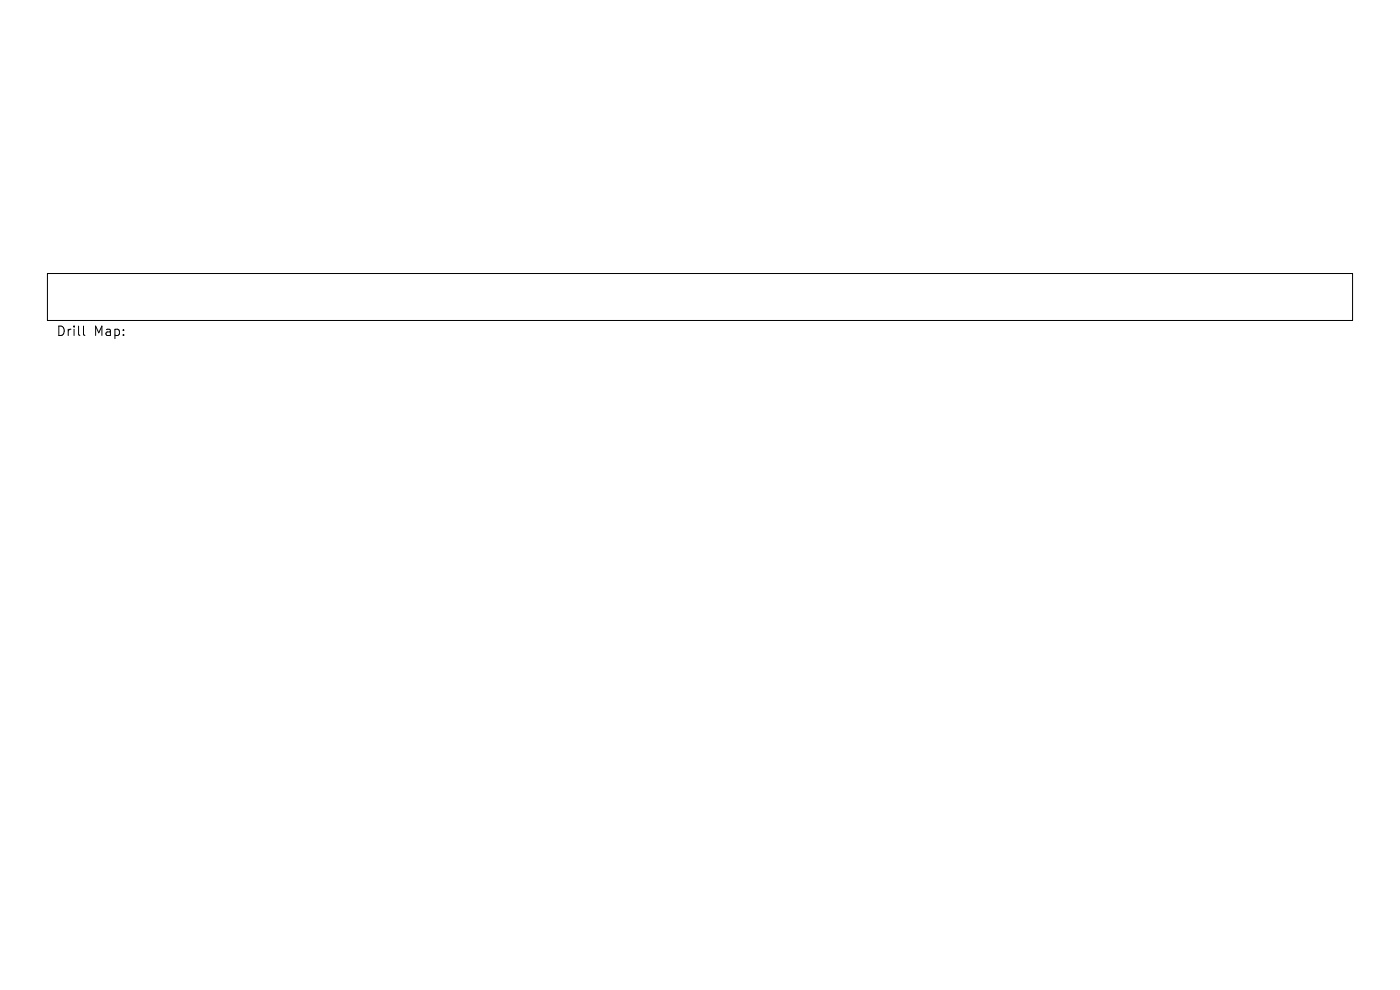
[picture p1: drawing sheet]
<svg xmlns="http://www.w3.org/2000/svg" width="297mm" height="210mm" viewBox="0 0 297 210" stroke-linecap="round" stroke-linejoin="round" font-family="sans-serif">
<defs><g id="words">
<g font-size="2.8">
<text x="12" y="71.5">Drill</text>
<text x="19.9" y="71.5">Map:</text>
</g>
</g></defs>
<path d="M10.1 58h276.8v10h-276.8zM17.7 69.2v1.7l.3 .3" fill="none" stroke="#000" stroke-width=".21"/>
<use href="#words"/>
</svg>
